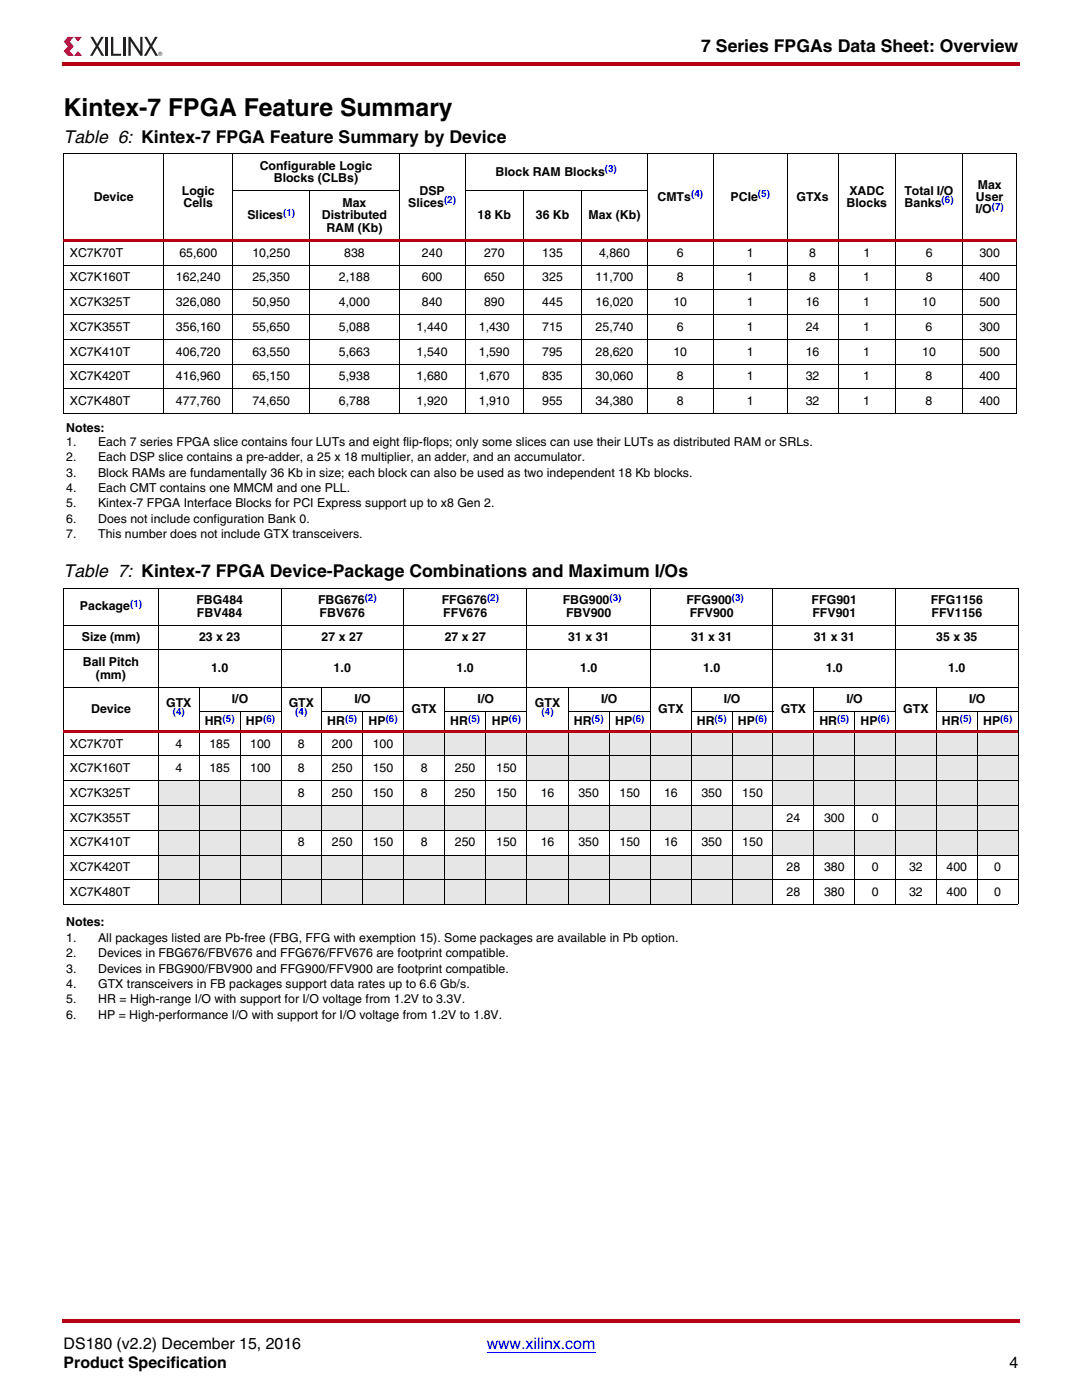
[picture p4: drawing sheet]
<svg xmlns="http://www.w3.org/2000/svg" width="216mm" height="279mm" viewBox="0 0 216 279" stroke-linecap="round" stroke-linejoin="round" font-family="sans-serif">
<defs><g id="words">
<text font-size="4.9" x="12.7" y="23.1">Kintex-7 FPGA Feature Summary</text>
<g font-size="3.5">
<text x="139.9" y="10.5">7 Series FPGAs Data Sheet: Overview</text>
<text x="12.7" y="28.4">Table 6: Kintex-7 FPGA Feature Summary by Device</text>
<text x="12.7" y="115.1">Table 7: Kintex-7 FPGA Device-Package Combinations and Maximum I/Os</text>
</g>
<g font-size="3.2">
<text x="12.7" y="269.2">DS180 (v2.2) December 15, 2016</text>
<text x="12.7" y="273">Product Specification</text>
<text x="201.4" y="273">4</text>
</g>
<text font-size="3.2" fill="#00f" x="97.1" y="269.2">www.xilinx.com</text>
<g font-size="2.5">
<text x="51.8" y="33.9">Configurable Logic</text>
<text x="98.9" y="35.2">Block RAM Blocks</text>
<text x="18.7" y="40.1">Device</text>
<text x="36.3" y="38.9">Logic</text>
<text x="36.6" y="41.3">Cells</text>
<text x="54.6" y="36.4">Blocks (CLBs)</text>
<text x="68.3" y="41.3">Max</text>
<text x="81.5" y="41.3">Slices</text>
<text x="83.7" y="38.9">DSP</text>
<text x="131.2" y="40.1">CMTs</text>
<text x="145.8" y="40.1">PCIe</text>
<text x="158.9" y="40.1">GTXs</text>
<text x="168.9" y="41.3">Blocks</text>
<text x="169.5" y="38.9">XADC</text>
<text x="180.5" y="38.9">Total I/O</text>
<text x="180.5" y="41.3">Banks</text>
<text x="194.7" y="40.1">User</text>
<text x="195.1" y="37.6">Max</text>
<text x="49.4" y="43.8">Slices</text>
<text x="64.2" y="43.8">Distributed</text>
<text x="65.1" y="46.3">RAM (Kb)</text>
<text x="95.3" y="43.8">18 Kb</text>
<text x="106.9" y="43.8">36 Kb</text>
<text x="117.4" y="43.8">Max (Kb)</text>
<text x="194.6" y="42.6">I/O</text>
<text x="13.9" y="51.2">XC7K70T</text>
<text x="35.8" y="51.2">65,600</text>
<text x="50.4" y="51.2">10,250</text>
<text x="68.7" y="51.2">838</text>
<text x="84.2" y="51.2">240</text>
<text x="96.6" y="51.2">270</text>
<text x="108.2" y="51.2">135</text>
<text x="119.6" y="51.2">4,860</text>
<text x="135.1" y="51.2">6</text>
<text x="149" y="51.2">1</text>
<text x="161.5" y="51.2">8</text>
<text x="172.3" y="51.2">1</text>
<text x="184.7" y="51.2">6</text>
<text x="195.4" y="51.2">300</text>
<text x="13.9" y="56.2">XC7K160T</text>
<text x="35.1" y="56.2">162,240</text>
<text x="50.4" y="56.2">25,350</text>
<text x="67.6" y="56.2">2,188</text>
<text x="84.2" y="56.2">600</text>
<text x="96.6" y="56.2">650</text>
<text x="108.2" y="56.2">325</text>
<text x="118.8" y="56.2">11,700</text>
<text x="135.1" y="56.2">8</text>
<text x="149" y="56.2">1</text>
<text x="161.5" y="56.2">8</text>
<text x="172.3" y="56.2">1</text>
<text x="184.7" y="56.2">8</text>
<text x="195.4" y="56.2">400</text>
<text x="13.9" y="61.1">XC7K325T</text>
<text x="35.1" y="61.1">326,080</text>
<text x="50.4" y="61.1">50,950</text>
<text x="67.6" y="61.1">4,000</text>
<text x="84.2" y="61.1">840</text>
<text x="96.6" y="61.1">890</text>
<text x="108.2" y="61.1">445</text>
<text x="118.8" y="61.1">16,020</text>
<text x="134.4" y="61.1">10</text>
<text x="149" y="61.1">1</text>
<text x="160.8" y="61.1">16</text>
<text x="172.3" y="61.1">1</text>
<text x="184" y="61.1">10</text>
<text x="195.4" y="61.1">500</text>
<text x="13.9" y="66">XC7K355T</text>
<text x="13.9" y="71">XC7K410T</text>
<text x="35.1" y="66">356,160</text>
<text x="35.1" y="71">406,720</text>
<text x="50.4" y="66">55,650</text>
<text x="50.4" y="71">63,550</text>
<text x="67.6" y="66">5,088</text>
<text x="67.6" y="71">5,663</text>
<text x="83.1" y="66">1,440</text>
<text x="83.1" y="71">1,540</text>
<text x="95.5" y="66">1,430</text>
<text x="95.5" y="71">1,590</text>
<text x="108.2" y="66">715</text>
<text x="108.2" y="71">795</text>
<text x="118.8" y="66">25,740</text>
<text x="118.8" y="71">28,620</text>
<text x="134.4" y="71">10</text>
<text x="135" y="66">6</text>
<text x="149" y="71">1</text>
<text x="149" y="66">1</text>
<text x="160.8" y="71">16</text>
<text x="160.8" y="66">24</text>
<text x="172.3" y="71">1</text>
<text x="172.3" y="66">1</text>
<text x="184" y="71">10</text>
<text x="184.7" y="66">6</text>
<text x="195.4" y="71">500</text>
<text x="195.4" y="66">300</text>
<text x="13.9" y="75.9">XC7K420T</text>
<text x="35.1" y="75.9">416,960</text>
<text x="50.4" y="75.9">65,150</text>
<text x="67.6" y="75.9">5,938</text>
<text x="83.1" y="75.9">1,680</text>
<text x="95.5" y="75.9">1,670</text>
<text x="108.2" y="75.9">835</text>
<text x="118.8" y="75.9">30,060</text>
<text x="135" y="75.9">8</text>
<text x="149" y="75.9">1</text>
<text x="160.8" y="75.9">32</text>
<text x="172.3" y="75.9">1</text>
<text x="184.7" y="75.9">8</text>
<text x="195.4" y="75.9">400</text>
<text x="13.9" y="80.8">XC7K480T</text>
<text x="35.1" y="80.8">477,760</text>
<text x="50.4" y="80.8">74,650</text>
<text x="67.6" y="80.8">6,788</text>
<text x="83.1" y="80.8">1,920</text>
<text x="95.5" y="80.8">1,910</text>
<text x="108.2" y="80.8">955</text>
<text x="118.8" y="80.8">34,380</text>
<text x="135" y="80.8">8</text>
<text x="149" y="80.8">1</text>
<text x="160.8" y="80.8">32</text>
<text x="172.3" y="80.8">1</text>
<text x="184.7" y="80.8">8</text>
<text x="195.4" y="80.8">400</text>
<text x="13.2" y="86.1">Notes:</text>
<text x="13.2" y="89">1.</text>
<text x="19.6" y="89">Each 7 series FPGA slice contains four LUTs and eight flip-flops; only some slices can use their LUTs as distributed RAM or SRLs.</text>
<text x="13.2" y="92">2.</text>
<text x="13.2" y="95.1">3.</text>
<text x="19.6" y="92">Each DSP slice contains a pre-adder, a 25 x 18 multiplier, an adder, and an accumulator.</text>
<text x="19.6" y="95.1">Block RAMs are fundamentally 36 Kb in size; each block can also be used as two independent 18 Kb blocks.</text>
<text x="13.2" y="98.2">4.</text>
<text x="13.2" y="101.2">5.</text>
<text x="19.6" y="98.2">Each CMT contains one MMCM and one PLL.</text>
<text x="19.6" y="101.2">Kintex-7 FPGA Interface Blocks for PCI Express support up to x8 Gen 2.</text>
<text x="13.2" y="104.3">6.</text>
<text x="13.2" y="107.4">7.</text>
<text x="19.6" y="104.3">Does not include configuration Bank 0.</text>
<text x="19.6" y="107.4">This number does not include GTX transceivers.</text>
<text x="15.9" y="121.8">Package</text>
<text x="39.2" y="120.6">FBG484</text>
<text x="39.3" y="123.1">FBV484</text>
<text x="63.5" y="120.6">FBG676</text>
<text x="63.8" y="123.1">FBV676</text>
<text x="88.1" y="120.6">FFG676</text>
<text x="88.5" y="123.1">FFV676</text>
<text x="112.3" y="120.6">FBG900</text>
<text x="112.9" y="123.1">FBV900</text>
<text x="137" y="120.6">FFG900</text>
<text x="137.6" y="123.1">FFV900</text>
<text x="161.9" y="120.6">FFG901</text>
<text x="162.1" y="123.1">FFV901</text>
<text x="185.7" y="120.6">FFG1156</text>
<text x="185.9" y="123.1">FFV1156</text>
<text x="16.3" y="128">Size (mm)</text>
<text x="39.7" y="128">23 x 23</text>
<text x="64.2" y="128">27 x 27</text>
<text x="88.7" y="128">27 x 27</text>
<text x="113.4" y="128">31 x 31</text>
<text x="137.9" y="128">31 x 31</text>
<text x="162.4" y="128">31 x 31</text>
<text x="186.8" y="128">35 x 35</text>
<text x="16.5" y="132.9">Ball Pitch</text>
<text x="19.1" y="135.4">(mm)</text>
<text x="42.1" y="134.2">1.0</text>
<text x="66.6" y="134.2">1.0</text>
<text x="91.1" y="134.2">1.0</text>
<text x="115.8" y="134.2">1.0</text>
<text x="140.3" y="134.2">1.0</text>
<text x="164.8" y="134.2">1.0</text>
<text x="189.2" y="134.2">1.0</text>
<text x="18.2" y="142.3">Device</text>
<text x="33.1" y="141.1">GTX</text>
<text x="46.3" y="140.4">I/O</text>
<text x="57.6" y="141.1">GTX</text>
<text x="70.7" y="140.4">I/O</text>
<text x="82.1" y="142.3">GTX</text>
<text x="95.3" y="140.4">I/O</text>
<text x="106.7" y="141.1">GTX</text>
<text x="119.9" y="140.4">I/O</text>
<text x="131.3" y="142.3">GTX</text>
<text x="144.4" y="140.4">I/O</text>
<text x="155.8" y="142.3">GTX</text>
<text x="168.9" y="140.4">I/O</text>
<text x="180.2" y="142.3">GTX</text>
<text x="193.4" y="140.4">I/O</text>
<text x="13.9" y="149.2">XC7K70T</text>
<text x="35" y="149.2">4</text>
<text x="40.9" y="144.8">HR</text>
<text x="41.8" y="149.2">185</text>
<text x="49.1" y="144.8">HP</text>
<text x="49.9" y="149.2">100</text>
<text x="59.5" y="149.2">8</text>
<text x="65.3" y="144.8">HR</text>
<text x="66.2" y="149.2">200</text>
<text x="73.5" y="144.8">HP</text>
<text x="74.4" y="149.2">100</text>
<text x="89.9" y="144.8">HR</text>
<text x="98.1" y="144.8">HP</text>
<text x="114.5" y="144.8">HR</text>
<text x="122.8" y="144.8">HP</text>
<text x="139" y="144.8">HR</text>
<text x="147.3" y="144.8">HP</text>
<text x="163.5" y="144.8">HR</text>
<text x="171.7" y="144.8">HP</text>
<text x="187.9" y="144.8">HR</text>
<text x="196.2" y="144.8">HP</text>
<text x="13.9" y="154.1">XC7K160T</text>
<text x="35" y="154.1">4</text>
<text x="41.8" y="154.1">185</text>
<text x="49.9" y="154.1">100</text>
<text x="59.5" y="154.1">8</text>
<text x="66.2" y="154.1">250</text>
<text x="74.4" y="154.1">150</text>
<text x="83.9" y="154.1">8</text>
<text x="90.8" y="154.1">250</text>
<text x="99" y="154.1">150</text>
<text x="13.9" y="159">XC7K325T</text>
<text x="59.5" y="159">8</text>
<text x="66.2" y="159">250</text>
<text x="74.4" y="159">150</text>
<text x="83.9" y="159">8</text>
<text x="90.8" y="159">250</text>
<text x="99" y="159">150</text>
<text x="107.9" y="159">16</text>
<text x="115.4" y="159">350</text>
<text x="123.6" y="159">150</text>
<text x="132.5" y="159">16</text>
<text x="140" y="159">350</text>
<text x="148.1" y="159">150</text>
<text x="13.9" y="164">XC7K355T</text>
<text x="157" y="164">24</text>
<text x="164.4" y="164">300</text>
<text x="173.9" y="164">0</text>
<text x="13.9" y="168.9">XC7K410T</text>
<text x="13.9" y="173.9">XC7K420T</text>
<text x="59.5" y="168.9">8</text>
<text x="66.2" y="168.9">250</text>
<text x="74.4" y="168.9">150</text>
<text x="83.9" y="168.9">8</text>
<text x="90.8" y="168.9">250</text>
<text x="99" y="168.9">150</text>
<text x="107.9" y="168.9">16</text>
<text x="115.4" y="168.9">350</text>
<text x="123.6" y="168.9">150</text>
<text x="132.5" y="168.9">16</text>
<text x="140" y="168.9">350</text>
<text x="148.1" y="168.9">150</text>
<text x="157" y="173.9">28</text>
<text x="164.4" y="173.9">380</text>
<text x="173.9" y="173.9">0</text>
<text x="181.4" y="173.9">32</text>
<text x="188.9" y="173.9">400</text>
<text x="198.4" y="173.9">0</text>
<text x="13.9" y="178.8">XC7K480T</text>
<text x="157" y="178.8">28</text>
<text x="164.4" y="178.8">380</text>
<text x="173.9" y="178.8">0</text>
<text x="181.4" y="178.8">32</text>
<text x="188.9" y="178.8">400</text>
<text x="198.4" y="178.8">0</text>
<text x="13.2" y="184.8">Notes:</text>
<text x="13.2" y="188">1.</text>
<text x="13.2" y="191.1">2.</text>
<text x="19.6" y="188">All packages listed are Pb-free (FBG, FFG with exemption 15). Some packages are available in Pb option.</text>
<text x="19.6" y="191.1">Devices in FBG676/FBV676 and FFG676/FFV676 are footprint compatible.</text>
<text x="13.2" y="194.1">3.</text>
<text x="13.2" y="197.2">4.</text>
<text x="19.6" y="194.1">Devices in FBG900/FBV900 and FFG900/FFV900 are footprint compatible.</text>
<text x="19.6" y="197.2">GTX transceivers in FB packages support data rates up to 6.6 Gb/s.</text>
<text x="13.2" y="200.3">5.</text>
<text x="13.2" y="203.3">6.</text>
<text x="19.6" y="203.3">HP = High-performance I/O with support for I/O voltage from 1.2V to 1.8V.</text>
<text x="19.6" y="200.3">HR = High-range I/O with support for I/O voltage from 1.2V to 3.3V.</text>
</g>
<g font-size="2" fill="#00f">
<text x="120.7" y="34.4">(3)</text>
<text x="88.6" y="40.6">(2)</text>
<text x="137.9" y="39.3">(4)</text>
<text x="151.2" y="39.3">(5)</text>
<text x="187.9" y="40.6">(6)</text>
<text x="197.9" y="41.8">(7)</text>
<text x="56.5" y="43.1">(1)</text>
<text x="72.8" y="119.9">(2)</text>
<text x="97.2" y="119.9">(2)</text>
<text x="121.6" y="119.9">(3)</text>
<text x="146" y="119.9">(3)</text>
<text x="26" y="121.1">(1)</text>
<text x="34.5" y="142.8">(4)</text>
<text x="58.9" y="142.8">(4)</text>
<text x="108.1" y="142.8">(4)</text>
<text x="44.4" y="144">(5)</text>
<text x="52.5" y="144">(6)</text>
<text x="68.9" y="144">(5)</text>
<text x="77" y="144">(6)</text>
<text x="93.4" y="144">(5)</text>
<text x="101.6" y="144">(6)</text>
<text x="118" y="144">(5)</text>
<text x="126.2" y="144">(6)</text>
<text x="142.6" y="144">(5)</text>
<text x="150.7" y="144">(6)</text>
<text x="167" y="144">(5)</text>
<text x="175.1" y="144">(6)</text>
<text x="191.5" y="144">(5)</text>
<text x="199.6" y="144">(6)</text>
</g>
</g></defs>
<path d="M13.5 7.4h1.2l-.8 .9h-1.2z" fill="#ef3122"/>
<path d="M12.7 8.3h1.2l.8 .9h-1.2z" fill="#b30437"/>
<path d="M13.5 9.2h1.2l-.8 1h-1.2z" fill="#ef3122"/>
<path d="M12.7 10.2h1.2l.8 .9h-1.2z" fill="#b30437"/>
<path d="M14.7 7.4h1.7l-.8 .9z" fill="#ef3122"/>
<path d="M15.6 10.2l.8 .9h-1.7z" fill="#b30437"/>
<g fill="#231f20">
<path d="M18 7.4h.6l.8 1.4 .8-1.4h.5l-1.1 1.8 1.2 1.9h-.5l-.9-1.5-.9 1.5h-.5l1.1-1.9z"/>
<path d="M21.1 7.4h.4v3.7h-.4z"/>
<path d="M22.2 7.4h.4v3.3h1.6v.4h-2z"/>
<path d="M24.5 7.4h.5v3.7h-.5z"/>
<path d="M25.6 7.4h.4l2 2.9v-2.9h.4v3.7h-.4l-1.9-2.9v2.9h-.5z"/>
<path d="M28.8 7.4h.5l.8 1.4 .8-1.4h.6l-1.1 1.8 1.1 1.9h-.5l-.9-1.5-.9 1.5h-.5l1.2-1.9z"/>
<path d="M31.9 10.6v.1h.2zM31.8 10.5h.3l-.1 .3 .2 .2-.2-.2-.2 .2zM31.6 10.7a.35 .35 0 0 0 .7 0 .35 .35 0 0 0-.7 0zM31.6 10.7a.41 .41 0 0 1 .8 0 .41 .41 0 0 1-.8 0z"/>
</g>
<g fill="#b50014">
<path d="M12.4 12.4h.3v.7h-.3z"/>
<path d="M12.7 12.4h190.8v.7h-190.8z"/>
</g>
<path d="M12.7 267.1h190.5v9.8h-190.5z" fill="#fff"/>
<path d="M97 269.9h.2z" fill="#00f"/>
<path d="M97.1 269.9h21.7" fill="none" stroke="#00f" stroke-width=".2"/>
<g fill="#b50014">
<path d="M12.4 263.2h.3v.7h-.3z"/>
<path d="M12.7 263.2h190.8v.7h-190.8z"/>
</g>
<g fill="#e6e6e6">
<path d="M80.5 145.9h122.7v5h-122.7z"/>
<path d="M105.2 150.9h98v4.9h-98z"/>
<path d="M31.6 155.8h24.5v5h-24.5z"/>
<path d="M154.2 155.8h49v5h-49z"/>
<path d="M31.6 160.8h122.6v4.9h-122.6z"/>
<path d="M178.7 160.8h24.5v4.9h-24.5z"/>
<path d="M31.6 165.7h24.5v4.9h-24.5z"/>
<path d="M154.2 165.7h49v4.9h-49z"/>
<path d="M31.6 170.6h122.6v5h-122.6z"/>
<path d="M31.6 175.6h122.6v4.9h-122.6z"/>
</g>
<g fill="none" stroke="#000" stroke-width=".2">
<path d="M12.7 30.7h190.2M12.7 30.7v51.8M32.7 30.6v52M46.4 38.1h33.3M46.4 30.6v52M61.8 38.1v44.5M79.7 30.6v52M92.8 38.1h36.4M92.8 30.6v52M104.5 38.1v44.5M116.1 38.1v44.5M129.2 30.6v52"/>
<path d="M142.3 30.6v52M157.1 30.6v52M167.2 30.6v52M178.7 30.6v52M192.1 30.6v52M202.9 30.7v51.8"/>
</g>
<path d="M12.7 47.7h190.2v.5h-190.2z" fill="#b50014"/>
<g fill="none" stroke="#000" stroke-width=".2">
<path d="M12.7 52.9h190.2M12.7 57.8h190.2M12.7 62.8h190.2M12.7 67.7h190.2M12.7 72.7h190.2M12.7 77.6h190.2M12.7 82.5h190.2M12.7 117.4h190.5M12.7 117.4v63.1M31.6 117.3v63.3M56.1 117.3v63.3M80.5 117.3v63.3"/>
<path d="M105.2 117.3v63.3M129.8 117.3v63.3M154.2 117.3v63.3M178.7 117.3v63.3M203.2 117.4v63.1M12.7 124.8h190.5M12.7 129.7h190.5M12.7 137.1h190.5M39.8 137.1v43.5M64.2 137.1v43.5M88.7 137.1v43.5M113.4 137.1v43.5"/>
<path d="M137.9 137.1v43.5M162.4 137.1v43.5M186.9 137.1v43.5M39.7 142.1h16.4M47.9 142v38.6M64.2 142.1h16.4M72.4 142v38.6M88.7 142.1h16.5M96.9 142v38.6M113.3 142.1h16.5M121.6 142v38.6M137.9 142.1h16.4"/>
<path d="M146.1 142v38.6M162.3 142.1h16.5M170.5 142v38.6M186.8 142.1h16.4M195 142v38.6"/>
</g>
<path d="M12.7 145.7h190.5v.5h-190.5z" fill="#b50014"/>
<path d="M12.7 150.9h190.5M12.7 155.8h190.5M12.7 160.8h190.5M12.7 165.7h190.5M12.7 170.6h190.5M12.7 175.6h190.5M12.7 180.5h190.5" fill="none" stroke="#000" stroke-width=".2"/>
<use href="#words"/>
</svg>
